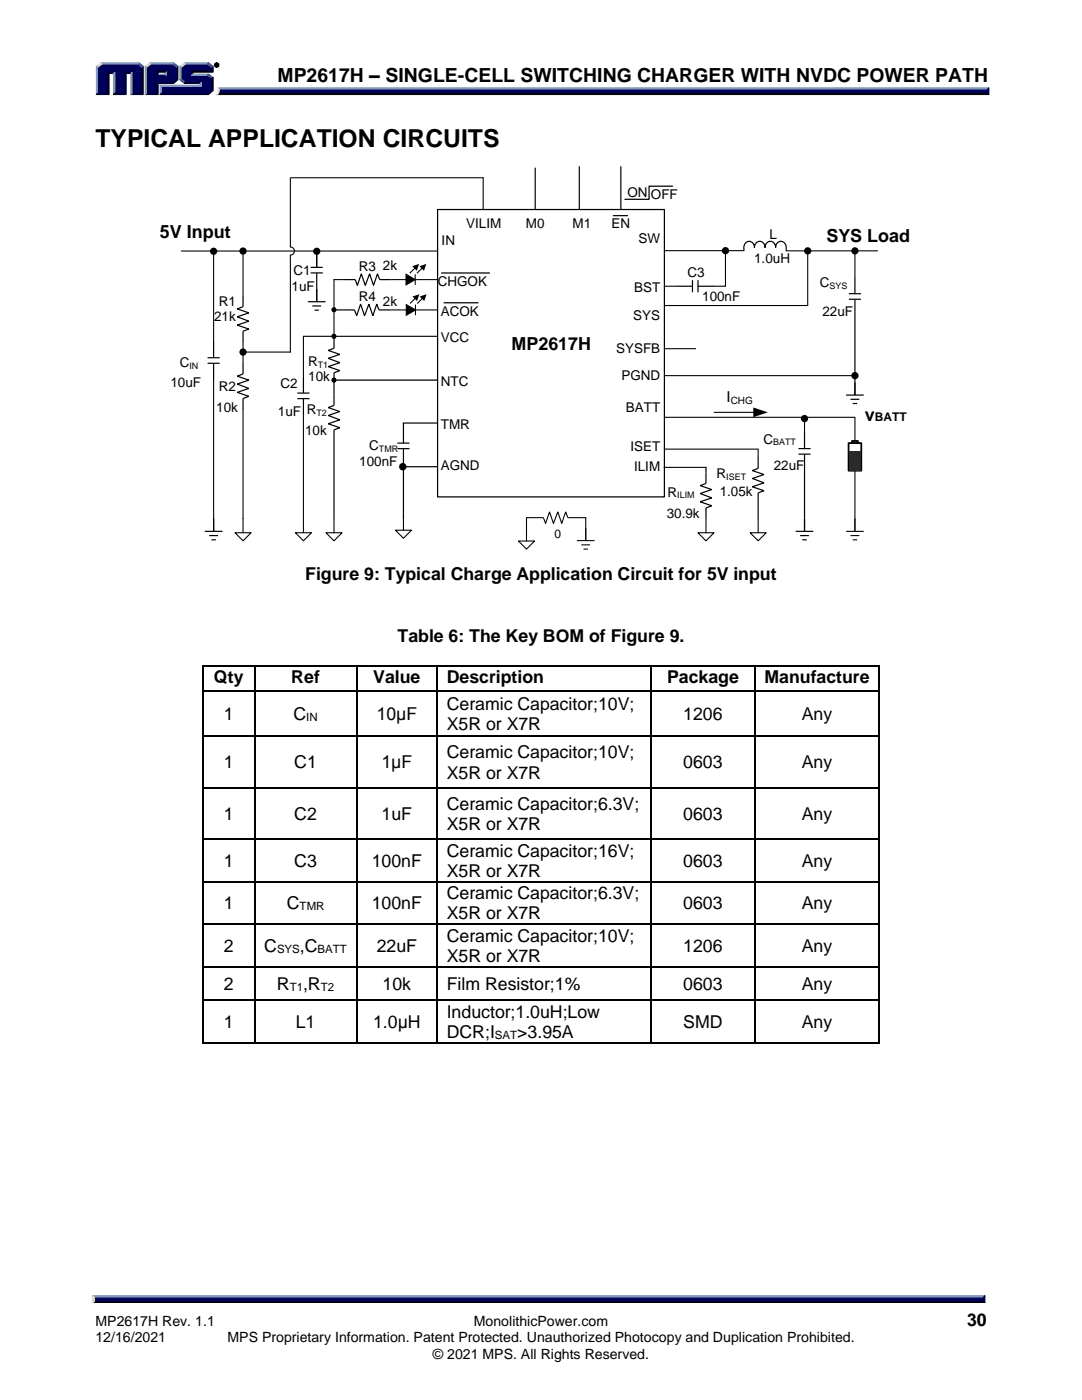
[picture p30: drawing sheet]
<svg xmlns="http://www.w3.org/2000/svg" width="216mm" height="279mm" viewBox="0 0 216 279" stroke-linecap="round" stroke-linejoin="round" font-family="sans-serif">
<defs><g id="words">
<text font-size="4.9" x="19" y="29.4">TYPICAL APPLICATION CIRCUITS</text>
<text font-size="3.9" x="55.4" y="16.3">MP2617H – SINGLE-CELL SWITCHING CHARGER WITH NVDC POWER PATH</text>
<g font-size="3.6">
<text x="31.9" y="47.4">5V Input</text>
<text x="164.9" y="48.3">SYS Load</text>
<text x="102.1" y="69.8">MP2617H</text>
<text x="172.6" y="84">v</text>
</g>
<g font-size="3.5">
<text x="60.9" y="115.8">Figure 9: Typical Charge Application Circuit for 5V input</text>
<text x="79.3" y="128.1">Table 6: The Key BOM of Figure 9.</text>
<text x="42.7" y="136.4">Qty</text>
<text x="58.1" y="136.4">Ref</text>
<text x="74.5" y="136.4">Value</text>
<text x="89.1" y="136.4">Description</text>
<text x="133.1" y="136.4">Package</text>
<text x="152.5" y="136.4">Manufacture</text>
<text x="44.6" y="143.7">1</text>
<text x="58.6" y="143.7">C</text>
<text x="75.1" y="143.7">10μF</text>
<text x="89.1" y="141.6">Ceramic Capacitor;10V;</text>
<text x="136.3" y="143.7">1206</text>
<text x="160" y="143.7">Any</text>
<text x="89.1" y="145.7">X5R or X7R</text>
<text x="44.6" y="153.3">1</text>
<text x="58.7" y="153.3">C1</text>
<text x="76.1" y="153.3">1μF</text>
<text x="89.1" y="151.3">Ceramic Capacitor;10V;</text>
<text x="89.1" y="155.4">X5R or X7R</text>
<text x="136.3" y="153.3">0603</text>
<text x="160" y="153.3">Any</text>
<text x="89.1" y="161.6">Ceramic Capacitor;6.3V;</text>
<text x="44.6" y="163.7">1</text>
<text x="58.7" y="163.7">C2</text>
<text x="76.1" y="163.7">1uF</text>
<text x="89.1" y="165.7">X5R or X7R</text>
<text x="136.3" y="163.7">0603</text>
<text x="160" y="163.7">Any</text>
<text x="44.6" y="173">1</text>
<text x="58.7" y="173">C3</text>
<text x="74.2" y="173">100nF</text>
<text x="89.1" y="171">Ceramic Capacitor;16V;</text>
<text x="136.3" y="173">0603</text>
<text x="160" y="173">Any</text>
<text x="89.1" y="175">X5R or X7R</text>
<text x="89.1" y="179.4">Ceramic Capacitor;6.3V;</text>
<text x="44.6" y="181.5">1</text>
<text x="57.2" y="181.5">C</text>
<text x="74.2" y="181.5">100nF</text>
<text x="89.1" y="183.5">X5R or X7R</text>
<text x="136.3" y="181.5">0603</text>
<text x="160" y="181.5">Any</text>
<text x="44.6" y="189.9">2</text>
<text x="52.7" y="189.9">C</text>
<text x="59.8" y="189.9">,C</text>
<text x="75.2" y="189.9">22uF</text>
<text x="89.1" y="187.9">Ceramic Capacitor;10V;</text>
<text x="89.1" y="192">X5R or X7R</text>
<text x="136.3" y="189.9">1206</text>
<text x="160" y="189.9">Any</text>
<text x="44.6" y="197.5">2</text>
<text x="55.3" y="197.5">R</text>
<text x="60.5" y="197.5">,R</text>
<text x="76.3" y="197.5">10k</text>
<text x="89.1" y="197.5">Film Resistor;1%</text>
<text x="136.3" y="197.5">0603</text>
<text x="160" y="197.5">Any</text>
<text x="89.1" y="203.1">Inductor;1.0uH;Low</text>
<text x="44.6" y="205.1">1</text>
<text x="59" y="205.1">L1</text>
<text x="74.5" y="205.1">1.0μH</text>
<text x="89.1" y="207.1">DCR;I</text>
<text x="103.2" y="207.1">&gt;3.95A</text>
<text x="136.3" y="205.1">SMD</text>
<text x="160" y="205.1">Any</text>
<text x="193" y="264.5">30</text>
</g>
<text font-size="3" x="145" y="80.2">I</text>
<g font-size="2.8">
<text x="19" y="264.5">MP2617H Rev. 1.1</text>
<text x="19" y="267.9">12/16/2021</text>
<text x="45.4" y="267.9">MPS Proprietary Information. Patent Protected. Unauthorized Photocopy and Duplication Prohibited.</text>
<text x="94.6" y="264.5">MonolithicPower.com</text>
<text x="86.4" y="271.2">© 2021 MPS. All Rights Reserved.</text>
</g>
<g font-size="2.7">
<text x="125.2" y="39.3">ON</text>
<text x="129.9" y="39.8">OFF</text>
<text x="93" y="45.5">VILIM</text>
<text x="104.9" y="45.5">M0</text>
<text x="114.3" y="45.5">M1</text>
<text x="122" y="45.5">EN</text>
<text x="153.6" y="47.8">L</text>
<text x="76.4" y="53.9">2k</text>
<text x="88.1" y="48.9">IN</text>
<text x="127.4" y="48.4">SW</text>
<text x="150.5" y="52.5">1.0uH</text>
<text x="58.2" y="58.2">1uF</text>
<text x="58.6" y="54.8">C1</text>
<text x="71.6" y="54.1">R3</text>
<text x="71.6" y="60">R4</text>
<text x="87.3" y="57.2">CHGOK</text>
<text x="126.5" y="58.2">BST</text>
<text x="137.2" y="55.3">C3</text>
<text x="163.6" y="57.3">C</text>
<text x="42.7" y="64.1">21k</text>
<text x="43.7" y="61.1">R1</text>
<text x="76.4" y="61">2k</text>
<text x="88" y="63">ACOK</text>
<text x="126.4" y="63.9">SYS</text>
<text x="140.1" y="60">100nF</text>
<text x="164.1" y="63.1">22uF</text>
<text x="88" y="68.3">VCC</text>
<text x="122.9" y="70.5">SYSFB</text>
<text x="34" y="77.2">10uF</text>
<text x="35.9" y="73.3">C</text>
<text x="43.7" y="77.9">R2</text>
<text x="56" y="77.5">C2</text>
<text x="61.5" y="73.1">R</text>
<text x="61.5" y="76.1">10k</text>
<text x="88" y="77">NTC</text>
<text x="124" y="75.9">PGND</text>
<text x="43.1" y="82.2">10k</text>
<text x="55.5" y="83">1uF</text>
<text x="61.2" y="82.6">R</text>
<text x="124.9" y="82.2">BATT</text>
<text x="60.9" y="86.8">10k</text>
<text x="73.7" y="89.9">C</text>
<text x="88" y="85.6">TMR</text>
<text x="152.3" y="88.5">C</text>
<text x="71.7" y="93">100nF</text>
<text x="88" y="93.8">AGND</text>
<text x="125.8" y="90">ISET</text>
<text x="126.5" y="94">ILIM</text>
<text x="143" y="95.4">R</text>
<text x="154.4" y="93.9">22uF</text>
<text x="133.2" y="99.1">R</text>
<text x="143.6" y="99">1.05k</text>
<text x="133" y="103.3">30.9k</text>
</g>
<g font-size="2.4">
<text x="174.6" y="84">BATT</text>
<text x="110.6" y="107.3">0</text>
</g>
<g font-size="2.3">
<text x="61.1" y="143.8">IN</text>
<text x="59.8" y="181.6">TMR</text>
<text x="55.3" y="190.1">SYS</text>
<text x="63.4" y="190.1">BATT</text>
<text x="57.8" y="197.7">T1</text>
<text x="64" y="197.7">T2</text>
<text x="98.7" y="207.3">SAT</text>
</g>
<text font-size="2" x="145.8" y="80.6">CHG</text>
<g font-size="1.8">
<text x="165.5" y="57.7">SYS</text>
<text x="37.8" y="73.7">IN</text>
<text x="63.4" y="73.5">T1</text>
<text x="63.1" y="83">T2</text>
<text x="154.3" y="88.9">BATT</text>
<text x="75.6" y="90.2">TMR</text>
<text x="144.9" y="95.8">ISET</text>
<text x="135.1" y="99.5">ILIM</text>
</g>
</g></defs>
<g fill="#000" stroke="#000" stroke-width=".2">
<path d="M43.7 18.2h153.2l.4 .7h-154.1a.67 .67 0 0 0 .5-.7zM18.9 259.3h177.2l.4 .7h-178.1z"/>
<path d="M42.8 13a.46 .46 0 0 1 .9 0 .46 .46 0 0 1-.9 0zM42.9 13a.37 .37 0 0 0 .7 0 .37 .37 0 0 0-.7 0zM43.1 12.7h.3l.1 .5-.3-.2-.1 .2zM43.2 12.8l.1 .2v-.2z"/>
</g>
<g fill="#8099bf" stroke="#8099bf" stroke-width=".2">
<path d="M18.4 258.6h178.1l-.4 .7h-177.2z"/>
<path d="M43.6 17.5h153.7l-.4 .7h-153.2z"/>
<path d="M31.6 14.8h1.3l.3 .3h-1.9z"/>
<path d="M36.8 12.5h4.8l-.2 .3h-4.4z"/>
<path d="M35.9 13.2l.3 .2v2.4l-.3 .1z"/>
<path d="M31.9 17h8v-.3l.3-.3v.9h-8z"/>
<path d="M31.9 17l.3 .3v1.3l-.3 .3z"/>
<path d="M38.5 14.8h3.1l-.2 .3h-3.2z"/>
<path d="M29.8 12.5h4.8l-.2 .3h-4.4z"/>
<path d="M29 13.2l.2 .2v5.2l-.2 .3z"/>
<path d="M33.2 14.1v1l-.3-.3v-.4z"/>
<path d="M20.1 12.5h7.6l-.2 .3h-7.2z"/>
<path d="M19.2 13.2l.3 .2v5.2l-.3 .3z"/>
<path d="M22.6 14.7l.3-.3v4.2l-.3 .3z"/>
<path d="M26.1 14.7l.3-.3v4.2l-.3 .3z"/>
</g>
<g fill="#000026" stroke="#000026" stroke-width=".2">
<path d="M196.5 258.6v1.4l-.4-.3v-.6z"/>
<path d="M197.3 17.5v1.4l-.4-.4v-.5z"/>
<path d="M37 16.4h3.2l-.3 .3h-3.1z"/>
<path d="M38.2 14.1h4.1v-.7l.2-.2v1.2h-4v.4l-.3 .3z"/>
<path d="M32.2 18.6h9.2l.9-.7v-2.3l.2-.1v2.6l-.9 .8h-9.7z"/>
<path d="M31.3 16.4h3.1l.8-.6v-2.4l.3-.2v2.7l-.9 .8h-3v2.2h-2.6l.2-.3h2.1z"/>
<path d="M31.3 14.1h1.9l-.3 .3h-1.3v.4l-.3 .3z"/>
<path d="M28.3 13.4l.3-.2v5.7h-2.5l.3-.3h1.9z"/>
<path d="M21.5 14.4h1.4l-.3 .3h-.8v4.2h-2.6l.3-.3h2z"/>
<path d="M24.9 14.4h1.5l-.3 .3h-.9v4.2h-2.6l.3-.3h2z"/>
</g>
<g fill="#000059" stroke="#000059" stroke-width=".2">
<path d="M18.9 259.1h177.2v.6h-177.2z"/>
<path d="M43.8 18h153.1v.5h-153.2z"/>
<path d="M19.5 13.4l.8-.6h7.2l.8 .6v5.2h-1.9v-4.2h-1.5v4.2h-2v-4.2h-1.4v4.2h-2z"/>
<path d="M29.2 13.4l.8-.6h2.2v1.3h-.9v1h1.9v-1h-1.3v-1.3h2.5l.8 .6v2.4l-.8 .6h-3.1v2.2h-2.1z"/>
<path d="M32.1 17.3h8.1v-.9h-3.2l-.8-.6v-2.4l.8-.6h4.4l.9 .6v.7h-4.1v1h3.2l.9 .5v2.3l-.9 .7h-9.3z"/>
</g>
<g fill="#d9d9d9" stroke="#d9d9d9" stroke-width=".2">
<path d="M18.4 258.6l.5 .5v.5l-.5 .4z"/>
<path d="M43.6 17.5l.2 .5a.81 .81 0 0 1-.7 .9 1.13 1.13 0 0 0 .5-1.4z"/>
<path d="M35.9 13.2l.9-.7 .2 .3-.8 .6z"/>
<path d="M29 13.2l.8-.7 .2 .3-.8 .6z"/>
<path d="M19.2 13.2l.9-.7 .2 .3-.8 .6z"/>
</g>
<g fill="#1a5999" stroke="#1a5999" stroke-width=".2">
<path d="M35.9 15.9l.3-.1 .8 .6-.2 .3z"/>
<path d="M41.6 14.8l.9 .7-.2 .1-.9-.5z"/>
<path d="M34.6 12.5l.9 .7-.3 .2-.8-.6z"/>
<path d="M27.7 12.5l.9 .7-.3 .2-.8-.6z"/>
<path d="M41.6 12.5l.9 .7-.2 .2-.9-.6z"/>
</g>
<g fill="none" stroke="#000" stroke-width=".24">
<path d="M106.8 33.5v8.3M115.6 33.2v8.6M123.9 33.2v8.6M68.7 55.8h2.2l.4 1.2 .8-2.4 .8 2.4 .8-2.4 .8 2.4 .8-2.4 .5 1.2h2.1M135 57.1h3.1M138.2 55.9v2.4M139.3 55.9v2.4M139.3 57.1h3.2M148.4 50.1a1.41 1.41 0 0 1 1-1.9 1.16 1.16 0 0 1 1.1 1.2 1.07 1.07 0 0 1 1.1-1.2 1.07 1.07 0 0 1 1.1 1.2 1.07 1.07 0 0 1 1-1.2 1.07 1.07 0 0 1 1.1 1.2 1.07 1.07 0 0 1 1-1.2 1.07 1.07 0 0 1 1.1 1.2v.7M169.4 58.6h2.4M169.4 59.7h2.4M170.6 55.4v3.2"/>
<path d="M170.6 59.8v19M59.3 78.4h2.5M59.3 79.6h2.5M60.5 75.2v3.2M60.5 79.6v3.2M66.5 61.9h4.2l.5 1.1 .8-2.3 .7 2.3 .9-2.3 .8 2.3 .8-2.3 .4 1.2h2.1M66.6 67.4v2.1l-1.1 .4 2.3 .8-2.3 .8 2.3 .9-2.3 .8 2.3 .8-1.2 .4v6.5l-1.1 .4 2.3 .8-2.3 .8 2.3 .9-2.3 .8 2.3 .8-1.2 .4v17.7M168.8 78.8h3.5M169.7 79.7h1.8M79.3 88.4h2.4M79.3 89.5h2.4M80.4 84.4h6.9"/>
<path d="M80.4 93.1h6.9M80.5 84.4v4M80.5 89.6v13.9M151.3 91.3v2.2l-1.2 .4 2.3 .8-2.3 .8 2.3 .9-2.3 .7 2.3 .8-1.1 .5v5.1M159.3 89.5h2.4M159.3 90.6h2.4M160.5 86.3v3.2M160.5 90.7v15.3M170.1 80.5h.9M40.9 106h3.5M41.7 106.9h1.8M42.2 107.7h.9"/>
<path d="M42.6 103.5v2.5M158.8 106h3.5M159.7 106.9h1.7M160.1 107.7h.9"/>
<circle cx="66.6" cy="61.8" r=".4"/>
<circle cx="66.6" cy="67.1" r=".4"/>
<circle cx="66.6" cy="75.9" r=".4"/>
</g>
<path d="M134.2 37.2h-4.7v2.6h-4.8M87.3 41.8h45.3v57.4h-45.3zM88.1 54.5h9.6M122.4 43h2.8M66.7 75.9h20.6M88.6 60.4h6.8" fill="none" stroke="#000" stroke-width=".25"/>
<g fill="#000">
<path d="M81 54.7l1.9 1.1-1.9 1.1zM82.3 53.1l1.3-.4-.4 1.3zM82.3 59.2l1.4-.5-.5 1.4zM83.7 53.1l1.4-.4-.5 1.3zM83.7 59.2l1.4-.5-.4 1.4zM81.1 60.8l1.8 1.1-1.8 1z"/>
<circle cx="144.8" cy="50" r=".73"/>
<circle cx="161.2" cy="50.1" r=".73"/>
<circle cx="170.6" cy="50.1" r=".73"/>
<circle cx="66.6" cy="61.8" r=".4"/>
<circle cx="66.6" cy="67.1" r=".4"/>
<circle cx="66.6" cy="75.9" r=".4"/>
<circle cx="80.4" cy="93.1" r=".74"/>
<circle cx="160.5" cy="83.5" r=".73"/>
</g>
<path d="M60.5 67.1h26.7" fill="none" stroke="#000" stroke-width=".22"/>
<g fill="none" stroke="#000" stroke-width=".21">
<path d="M68.7 55.8h-2.1v11.6M77.9 55.8h3.1M81 54.7l1.9 1.1-1.9 1.1zM82.8 53.5l-1 1M82.9 54.7v2.2M82.9 59.5l-1.1 1.1M84.3 53.5l-1.1 1M84.3 59.5l-1 1.1M87.3 55.8h-4.4M132.6 57.1h2.4M132.6 50h15.8M144.8 50v7.1h-2.3"/>
<path d="M156.9 50.1h18.2M161.2 50.1v10.9h-28.6M170.6 50.1v5.3M60.5 67.1v8.1M77.7 61.9h3.4M81.1 60.8l1.8 1.1-1.8 1zM82.9 60.8v2.1M87.3 61.9h-4.4M60.5 82.8v20.7M132.6 83.3h37.9M132.6 89.6h18.7M151.3 89.7v1.6"/>
<path d="M160.5 83.5v3.2M170.6 83.3v4.9M170.6 93.9v12.1M168.8 106h3.5M169.7 106.9h1.8M170.1 107.7h.9"/>
</g>
<path d="M169.3 88.4h2.6v5.5h-2.6z" fill-rule="evenodd" fill="#fff"/>
<path d="M169.3 88.4h2.6v5.5h-2.6z" fill="none" stroke="#000" stroke-width=".36"/>
<path d="M170 88h1.2v.4h-1.2z" fill-rule="evenodd" fill="#808080"/>
<path d="M170 88h1.2v.4h-1.2z" fill="none" stroke="#000" stroke-width=".36"/>
<path d="M169.4 90h2.4v3.9h-2.4z" fill-rule="evenodd" fill="#008000"/>
<path d="M48.5 59.1v2.1l-1.2 .4 2.4 .8-2.4 .8 2.4 .9-2.4 .8 2.4 .8-1.2 .4v2.1M41.4 71.4h2.4M41.4 72.5h2.4M42.6 68.2v3.2M42.6 72.6v3.1M48.5 72.5v2.1l-1.2 .5 2.4 .8-2.4 .7 2.4 .9-2.4 .8 2.4 .8-1.2 .4v2.2M140.9 93.2v3.3l-1.2 .4 2.3 .8-2.3 .8 2.3 .9-2.3 .8 2.3 .7-1.1 .5v2.1" fill="none" stroke="#000" stroke-width=".24"/>
<path d="M57.9 35.5v13.8a.81 .81 0 0 1 .8 .8 .81 .81 0 0 1-.8 .8v19.4h-9.4M58 35.5h38.4v6.3M36.2 50.1h51.1M42.6 50.1v18.1M48.5 50.1v9M42.6 75.7v27.8M48.5 68.2v4.3M132.6 69.6h6.2M48.5 81.7v21.8M132.5 93.3h8.3" fill="none" stroke="#000" stroke-width=".21"/>
<g fill="#000">
<circle cx="42.6" cy="50.1" r=".73"/>
<circle cx="48.5" cy="50.1" r=".73"/>
<circle cx="48.5" cy="70.3" r=".72"/>
</g>
<path d="M103.5 108h3.2l-1.6 1.6z" fill="#fff"/>
<path d="M132.6 75h38M103.5 108h3.2l-1.6 1.6zM115.1 107.9h3.5M116 108.7h1.8M116.4 109.6h.9M116.9 107.9v-4.6h-3.6l-.4-1.2-.8 2.4-.8-2.4-.9 2.4-.8-2.4-.7 2.4-.5-1.2h-3.3v4.7" fill="none" stroke="#000" stroke-width=".21"/>
<circle cx="170.6" cy="75" r=".73" fill="#000"/>
<path d="M78.9 105.8h3.2l-1.6 1.6z" fill="#fff"/>
<path d="M78.9 105.8h3.2l-1.6 1.6zM80.5 103v2.8" fill="none" stroke="#000" stroke-width=".21"/>
<path d="M65 106.3h3.3l-1.7 1.6z" fill="#fff"/>
<path d="M65 106.3h3.3l-1.7 1.6zM66.6 103.5v2.8" fill="none" stroke="#000" stroke-width=".21"/>
<path d="M58.9 106.3h3.3l-1.7 1.6z" fill="#fff"/>
<path d="M58.9 106.3h3.3l-1.7 1.6zM60.5 103.5v2.8" fill="none" stroke="#000" stroke-width=".21"/>
<path d="M46.9 106.3h3.2l-1.6 1.6z" fill="#fff"/>
<path d="M46.9 106.3h3.2l-1.6 1.6zM48.5 103.5v2.8" fill="none" stroke="#000" stroke-width=".21"/>
<path d="M139.3 106.3h3.2l-1.6 1.6z" fill="#fff"/>
<path d="M139.3 106.3h3.2l-1.6 1.6zM140.9 103.5v2.8" fill="none" stroke="#000" stroke-width=".21"/>
<path d="M149.7 106.3h3.2l-1.6 1.6z" fill="#fff"/>
<path d="M63.2 50.1v3.3M142.5 82.3h8.1M149.7 106.3h3.2l-1.6 1.6zM151.3 103.5v2.8" fill="none" stroke="#000" stroke-width=".21"/>
<g fill="#000">
<path d="M150.3 81.3l2.9 1-2.9 1z"/>
<path d="M40.3 132.8h.3v.3h-.3z" fill-rule="evenodd"/>
<path d="M40.3 132.8h.3v.3h-.3z" fill-rule="evenodd"/>
<path d="M40.3 137.8h.3v.3h-.3z" fill-rule="evenodd"/>
<path d="M50.6 133.1h.4z" fill-rule="evenodd"/>
<path d="M50.6 132.8h.4v.3h-.4z" fill-rule="evenodd"/>
<path d="M50.6 137.8h.4v.3h-.4z" fill-rule="evenodd"/>
<path d="M71 133.1h.3z" fill-rule="evenodd"/>
<path d="M71 132.8h.3v.3h-.3z" fill-rule="evenodd"/>
<path d="M71 137.8h.3v.3h-.3z" fill-rule="evenodd"/>
<path d="M87.1 133.1h.3z" fill-rule="evenodd"/>
<path d="M87.1 132.8h.3v.3h-.3z" fill-rule="evenodd"/>
<path d="M87.1 137.8h.3v.3h-.3z" fill-rule="evenodd"/>
<path d="M129.7 133.1h.4z" fill-rule="evenodd"/>
<path d="M129.7 132.8h.4v.3h-.4z" fill-rule="evenodd"/>
<path d="M129.7 137.8h.4v.3h-.4z" fill-rule="evenodd"/>
<path d="M150.5 133.1h.3z" fill-rule="evenodd"/>
<path d="M150.5 132.8h.3v.3h-.3z" fill-rule="evenodd"/>
<path d="M150.5 137.8h.3v.3h-.3z" fill-rule="evenodd"/>
<path d="M175.3 132.8h.3v.3h-.3z" fill-rule="evenodd"/>
<path d="M175.3 132.8h.3v.3h-.3z" fill-rule="evenodd"/>
<path d="M175.3 137.8h.3v.3h-.3z" fill-rule="evenodd"/>
<path d="M40.3 146.7h.3v.4h-.3z" fill-rule="evenodd"/>
<path d="M40.3 157.1h.3v.4h-.3z" fill-rule="evenodd"/>
<path d="M50.6 146.7h.4v.4h-.4z" fill-rule="evenodd"/>
<path d="M50.6 157.1h.4v.4h-.4z" fill-rule="evenodd"/>
<path d="M71 146.7h.3v.4h-.3z" fill-rule="evenodd"/>
<path d="M71 157.1h.3v.4h-.3z" fill-rule="evenodd"/>
<path d="M87.1 146.7h.3v.4h-.3z" fill-rule="evenodd"/>
<path d="M87.1 157.1h.3v.4h-.3z" fill-rule="evenodd"/>
<path d="M129.7 146.7h.4v.4h-.4z" fill-rule="evenodd"/>
<path d="M129.7 157.1h.4v.4h-.4z" fill-rule="evenodd"/>
<path d="M150.5 146.7h.3v.4h-.3z" fill-rule="evenodd"/>
<path d="M150.5 157.1h.3v.4h-.3z" fill-rule="evenodd"/>
<path d="M175.3 146.7h.3v.4h-.3z" fill-rule="evenodd"/>
<path d="M175.3 157.1h.3v.4h-.3z" fill-rule="evenodd"/>
<path d="M40.3 167.3h.3v.4h-.3z" fill-rule="evenodd"/>
<path d="M40.3 175.8h.3v.4h-.3z" fill-rule="evenodd"/>
<path d="M50.6 167.3h.4v.4h-.4z" fill-rule="evenodd"/>
<path d="M50.6 175.8h.4v.4h-.4z" fill-rule="evenodd"/>
<path d="M71 167.3h.3v.4h-.3z" fill-rule="evenodd"/>
<path d="M71 175.8h.3v.4h-.3z" fill-rule="evenodd"/>
<path d="M87.1 167.3h.3v.4h-.3z" fill-rule="evenodd"/>
<path d="M87.1 175.8h.3v.4h-.3z" fill-rule="evenodd"/>
<path d="M129.7 167.3h.4v.4h-.4z" fill-rule="evenodd"/>
<path d="M129.7 175.8h.4v.4h-.4z" fill-rule="evenodd"/>
<path d="M150.5 167.3h.3v.4h-.3z" fill-rule="evenodd"/>
<path d="M150.5 175.8h.3v.4h-.3z" fill-rule="evenodd"/>
<path d="M175.3 167.3h.3v.4h-.3z" fill-rule="evenodd"/>
<path d="M175.3 175.8h.3v.4h-.3z" fill-rule="evenodd"/>
<path d="M40.3 184.3h.3v.3h-.3z" fill-rule="evenodd"/>
<path d="M40.3 192.7h.3v.4h-.3z" fill-rule="evenodd"/>
<path d="M40.3 199.4h.3v.4h-.3z" fill-rule="evenodd"/>
<path d="M50.6 184.3h.4v.3h-.4z" fill-rule="evenodd"/>
<path d="M50.6 192.7h.4v.4h-.4z" fill-rule="evenodd"/>
<path d="M50.6 199.4h.4v.4h-.4z" fill-rule="evenodd"/>
<path d="M71 184.3h.3v.3h-.3z" fill-rule="evenodd"/>
<path d="M71 192.7h.3v.4h-.3z" fill-rule="evenodd"/>
<path d="M71 199.4h.3v.4h-.3z" fill-rule="evenodd"/>
<path d="M87.1 184.3h.3v.3h-.3z" fill-rule="evenodd"/>
<path d="M87.1 192.7h.3v.4h-.3z" fill-rule="evenodd"/>
<path d="M87.1 199.4h.3v.4h-.3z" fill-rule="evenodd"/>
<path d="M129.7 184.3h.4v.3h-.4z" fill-rule="evenodd"/>
<path d="M129.7 192.7h.4v.4h-.4z" fill-rule="evenodd"/>
<path d="M129.7 199.4h.4v.4h-.4z" fill-rule="evenodd"/>
<path d="M150.5 184.3h.3v.3h-.3z" fill-rule="evenodd"/>
<path d="M150.5 192.7h.3v.4h-.3z" fill-rule="evenodd"/>
<path d="M150.5 199.4h.3v.4h-.3z" fill-rule="evenodd"/>
<path d="M175.3 184.3h.3v.3h-.3z" fill-rule="evenodd"/>
<path d="M175.3 192.7h.3v.4h-.3z" fill-rule="evenodd"/>
<path d="M175.3 199.4h.3v.4h-.3z" fill-rule="evenodd"/>
<path d="M40.3 207.9h.3v.4h-.3z" fill-rule="evenodd"/>
<path d="M40.3 207.9h.3v.4h-.3z" fill-rule="evenodd"/>
<path d="M50.6 207.9h.4v.4h-.4z" fill-rule="evenodd"/>
<path d="M71 207.9h.3v.4h-.3z" fill-rule="evenodd"/>
<path d="M87.1 207.9h.3v.4h-.3z" fill-rule="evenodd"/>
<path d="M129.7 207.9h.4v.4h-.4z" fill-rule="evenodd"/>
<path d="M150.5 207.9h.3v.4h-.3z" fill-rule="evenodd"/>
<path d="M175.3 207.9h.3v.4h-.3z" fill-rule="evenodd"/>
<path d="M175.3 207.9h.3v.4h-.3z" fill-rule="evenodd"/>
<circle cx="63.2" cy="50.1" r=".73"/>
</g>
<path d="M62 53.4h2.4M62 54.5h2.4M63.2 50.1v3.3M63.2 54.5v5.7M61.4 60.2h3.6M62.3 61.1h1.8M62.8 61.9h.8" fill="none" stroke="#000" stroke-width=".24"/>
<g fill="none" stroke="#000" stroke-width=".34">
<path d="M40.5 133.1v4.7M40.5 138.1v8.6M40.6 132.9h10M40.6 138h10M50.8 133.1v4.7M50.8 138.1v8.6M51 132.9h20M51 138h20M71.1 133.1v4.7M71.1 138.1v8.6M71.3 132.9h15.8M71.3 138h15.8"/>
<path d="M87.2 133.1v4.7M87.2 138.1v8.6M87.4 132.9h42.3M87.4 138h42.3M129.9 133.1v4.7M129.9 138.1v8.6M130.1 132.9h20.4M130.1 138h20.4M150.6 133.1v4.7M150.6 138.1v8.6M150.8 132.9h24.5M150.8 138h24.5"/>
<path d="M175.4 133.1v4.7M175.4 138.1v8.6M40.5 147.1v10M40.5 157.5v9.8M40.6 146.9h10M40.6 157.3h10M50.8 147.1v10M50.8 157.5v9.8M51 146.9h20M51 157.3h20M71.1 147.1v10M71.1 157.5v9.8"/>
<path d="M71.3 146.9h15.8M71.3 157.3h15.8M87.2 147.1v10M87.2 157.5v9.8M87.4 146.9h42.3M87.4 157.3h42.3M129.9 147.1v10M129.9 157.5v9.8M130.1 146.9h20.4M130.1 157.3h20.4M150.6 147.1v10M150.6 157.5v9.8"/>
<path d="M150.8 146.9h24.5M150.8 157.3h24.5M175.4 147.1v10M175.4 157.5v9.8M40.5 167.7v8.1M40.5 176.2v8.1M40.6 167.5h10M40.6 176h10M50.8 167.7v8.1M50.8 176.2v8.1M51 167.5h20M51 176h20"/>
<path d="M71.1 167.7v8.1M71.1 176.2v8.1M71.3 167.5h15.8M71.3 176h15.8M87.2 167.7v8.1M87.2 176.2v8.1M87.4 167.5h42.3M87.4 176h42.3M129.9 167.7v8.1M129.9 176.2v8.1M130.1 167.5h20.4M130.1 176h20.4"/>
<path d="M150.6 167.7v8.1M150.6 176.2v8.1M150.8 167.5h24.5M150.8 176h24.5M175.4 167.7v8.1M175.4 176.2v8.1M40.5 184.6v8.1M40.5 193.1v6.3M40.5 199.8v8.1M40.6 184.4h10M40.6 192.9h10M40.6 199.6h10"/>
<path d="M50.8 184.6v8.1M50.8 193.1v6.3M50.8 199.8v8.1M51 184.4h20M51 192.9h20M51 199.6h20M71.1 184.6v8.1M71.1 193.1v6.3M71.1 199.8v8.1M71.3 184.4h15.8M71.3 192.9h15.8M71.3 199.6h15.8"/>
<path d="M87.2 184.6v8.1M87.2 193.1v6.3M87.2 199.8v8.1M87.4 184.4h42.3M87.4 192.9h42.3M87.4 199.6h42.3M129.9 184.6v8.1M129.9 193.1v6.3M129.9 199.8v8.1M130.1 184.4h20.4M130.1 192.9h20.4M130.1 199.6h20.4"/>
<path d="M150.6 184.6v8.1M150.6 193.1v6.3M150.6 199.8v8.1M150.8 184.4h24.5M150.8 192.9h24.5M150.8 199.6h24.5M175.4 184.6v8.1M175.4 193.1v6.3M175.4 199.8v8.1M40.6 208.1h10M51 208.1h20M71.3 208.1h15.8"/>
<path d="M87.4 208.1h42.3M130.1 208.1h20.4M150.8 208.1h24.5"/>
</g>
<use href="#words"/>
</svg>
